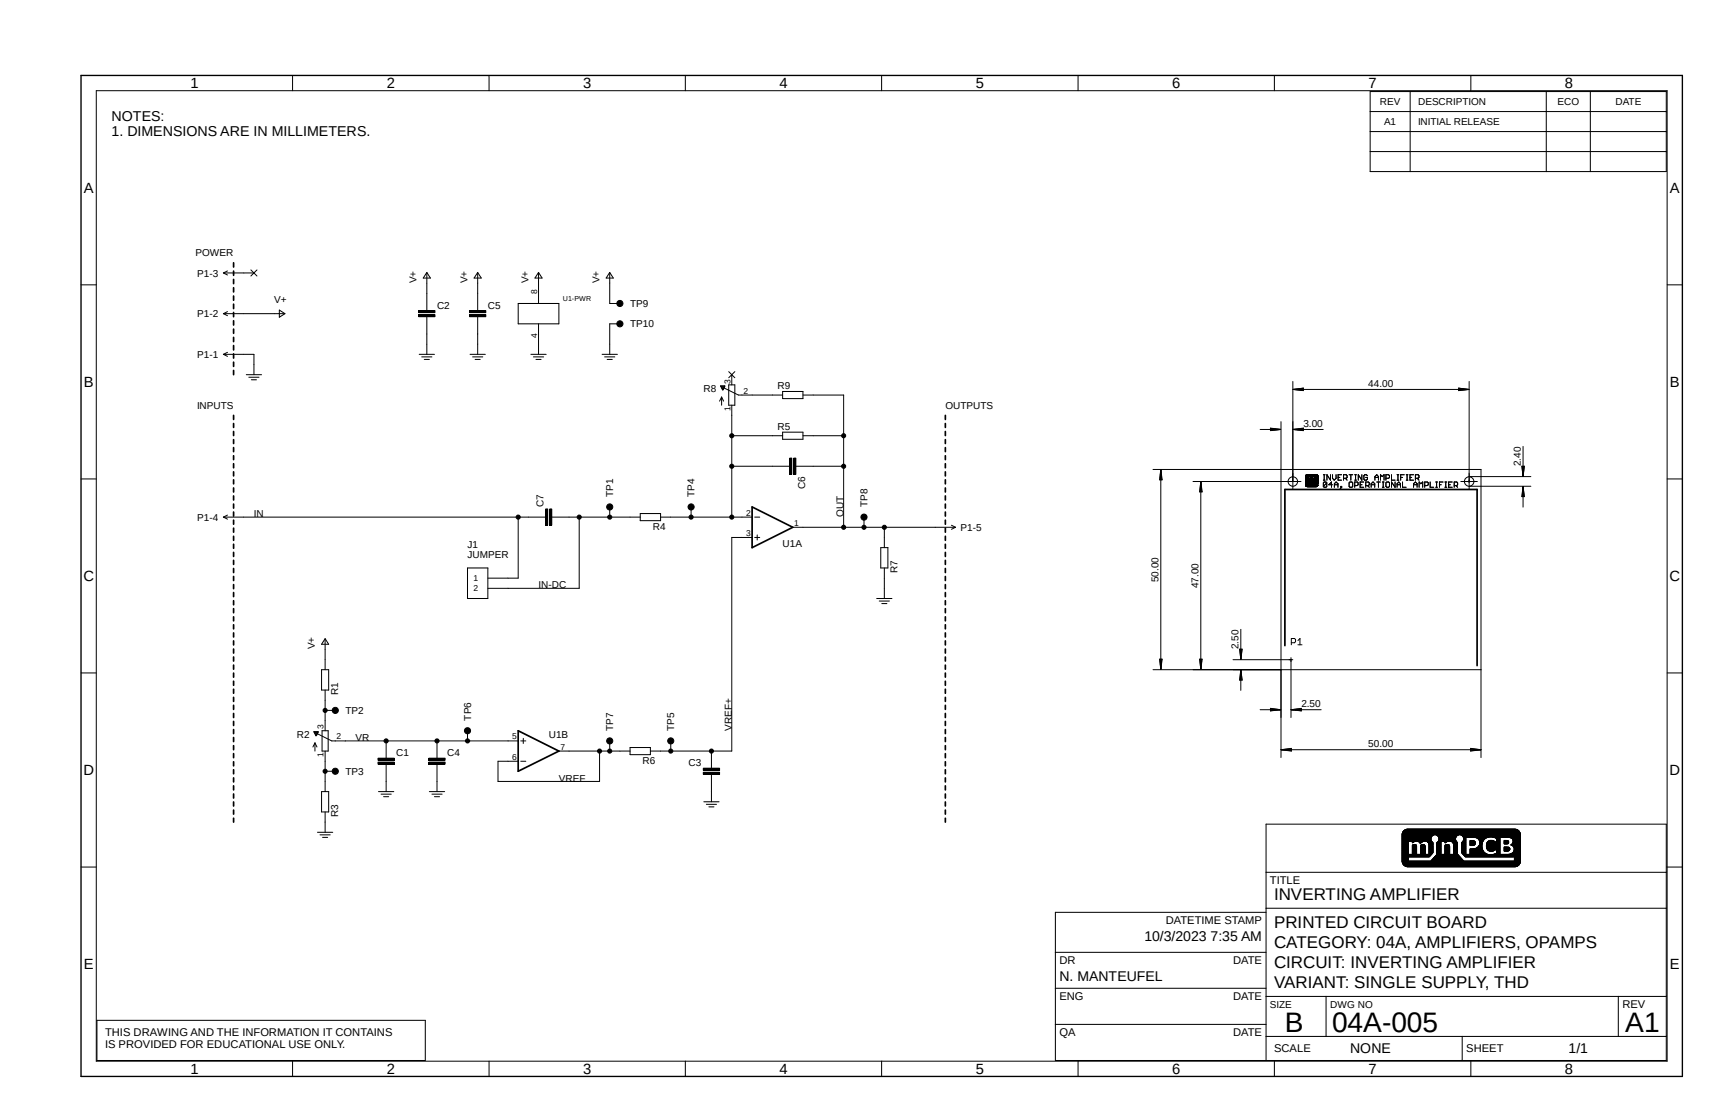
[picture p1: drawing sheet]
<svg xmlns="http://www.w3.org/2000/svg" width="432mm" height="279mm" viewBox="0 0 432 279" stroke-linecap="round" stroke-linejoin="round" font-family="sans-serif">
<defs><g id="words">
<g font-size="7">
<text x="320.8" y="257.8">B</text>
<text x="332.7" y="257.8">04A-005</text>
<text x="405.9" y="257.8">A1</text>
</g>
<g font-size="4.2">
<text x="318.2" y="224.8">INVERTING AMPLIFIER</text>
<text x="318.2" y="231.8">PRINTED CIRCUIT BOARD</text>
<text x="318.2" y="236.8">CATEGORY: 04A, AMPLIFIERS, OPAMPS</text>
<text x="318.2" y="241.8">CIRCUIT: INVERTING AMPLIFIER</text>
<text x="318.2" y="246.8">VARIANT: SINGLE SUPPLY, THD</text>
</g>
<g font-size="3.7">
<text x="47.5" y="22.1">1</text>
<text x="96.6" y="22.1">2</text>
<text x="145.6" y="22.1">3</text>
<text x="194.6" y="22.1">4</text>
<text x="243.7" y="22.1">5</text>
<text x="292.7" y="22.1">6</text>
<text x="341.8" y="22.1">7</text>
<text x="390.8" y="22.1">8</text>
<text x="20.9" y="48.2">A</text>
<text x="417" y="48.2">A</text>
<text x="20.9" y="96.6">B</text>
<text x="417" y="96.6">B</text>
<text x="20.8" y="145.1">C</text>
<text x="416.9" y="145.1">C</text>
<text x="20.8" y="193.6">D</text>
<text x="416.9" y="193.6">D</text>
<text x="20.9" y="242.1">E</text>
<text x="417" y="242.1">E</text>
<text x="47.5" y="268.2">1</text>
<text x="96.6" y="268.2">2</text>
<text x="145.6" y="268.2">3</text>
<text x="194.6" y="268.2">4</text>
<text x="243.7" y="268.2">5</text>
<text x="292.7" y="268.2">6</text>
<text x="341.8" y="268.2">7</text>
<text x="390.8" y="268.2">8</text>
</g>
<g font-size="3.6">
<text x="27.9" y="30.1">NOTES:</text>
<text x="27.9" y="33.9">1. DIMENSIONS ARE IN MILLIMETERS.</text>
</g>
<g font-size="3.5">
<text x="285.8" y="235">10/3/2023 7:35 AM</text>
<text x="264.6" y="245">N. MANTEUFEL</text>
<text x="337.2" y="263">NONE</text>
<text x="391.7" y="263">1/1</text>
</g>
<g font-size="2.8">
<text x="317.2" y="220.8">TITLE</text>
<text x="291.1" y="230.8">DATETIME STAMP</text>
<text x="264.6" y="240.8">DR</text>
<text x="307.9" y="240.8">DATE</text>
<text x="264.6" y="249.8">ENG</text>
<text x="307.9" y="249.8">DATE</text>
<text x="405.2" y="251.8">REV</text>
<text x="26.2" y="258.8">THIS DRAWING AND THE INFORMATION IT CONTAINS</text>
<text x="26.2" y="261.8">IS PROVIDED FOR EDUCATIONAL USE ONLY.</text>
<text x="264.6" y="258.8">QA</text>
<text x="307.9" y="258.8">DATE</text>
<text x="318.2" y="262.8">SCALE</text>
<text x="366.2" y="262.8">SHEET</text>
</g>
<g font-size="2.5">
<text x="344.6" y="26.2">REV</text>
<text x="354.2" y="26.2">DESCRIPTION</text>
<text x="389" y="26.2">ECO</text>
<text x="403.4" y="26.2">DATE</text>
<text x="345.7" y="31.2">A1</text>
<text x="354.2" y="31.2">INITIAL RELEASE</text>
<text x="48.8" y="64">POWER</text>
<text x="49.2" y="69">P1-3</text>
<text x="104.1" y="70.7" transform="rotate(-90 104.1 70.7)">V+</text>
<text x="116.8" y="70.7" transform="rotate(-90 116.8 70.7)">V+</text>
<text x="132" y="70.7" transform="rotate(-90 132 70.7)">V+</text>
<text x="149.7" y="70.7" transform="rotate(-90 149.7 70.7)">V+</text>
<text x="68.5" y="75.8">V+</text>
<text x="109.1" y="77">C2</text>
<text x="121.8" y="77">C5</text>
<text x="157.4" y="76.7">TP9</text>
<text x="49.2" y="79.2">P1-2</text>
<text x="157.4" y="81.7">TP10</text>
<text x="49.2" y="89.4">P1-1</text>
<text x="175.7" y="97.9">R8</text>
<text x="194.2" y="97.2">R9</text>
<text x="341.7" y="96.6">44.00</text>
<text x="49.2" y="102.1">INPUTS</text>
<text x="194.2" y="107.3">R5</text>
<text x="236.1" y="102.1">OUTPUTS</text>
<text x="325.5" y="106.6">3.00</text>
<text x="379.8" y="116.4" transform="rotate(-90 379.8 116.4)">2.40</text>
<text x="153.2" y="124" transform="rotate(-90 153.2 124)">TP1</text>
<text x="173.5" y="124" transform="rotate(-90 173.5 124)">TP4</text>
<text x="201" y="122.2" transform="rotate(-90 201 122.2)">C6</text>
<text x="49.2" y="130">P1-4</text>
<text x="63.4" y="129.1">IN</text>
<text x="135.8" y="126.6" transform="rotate(-90 135.8 126.6)">C7</text>
<text x="210.7" y="129.1" transform="rotate(-90 210.7 129.1)">OUT</text>
<text x="216.7" y="126.6" transform="rotate(-90 216.7 126.6)">TP8</text>
<text x="116.8" y="136.7">J1</text>
<text x="163" y="132.4">R4</text>
<text x="195.5" y="136.6">U1A</text>
<text x="239.9" y="132.5">P1-5</text>
<text x="116.8" y="139.3">JUMPER</text>
<text x="224.1" y="143.1" transform="rotate(-90 224.1 143.1)">R7</text>
<text x="134.5" y="146.9">IN-DC</text>
<text x="289.4" y="145.4" transform="rotate(-90 289.4 145.4)">50.00</text>
<text x="299.3" y="146.9" transform="rotate(-90 299.3 146.9)">47.00</text>
<text x="78.7" y="162.1" transform="rotate(-90 78.7 162.1)">V+</text>
<text x="309.3" y="162.1" transform="rotate(-90 309.3 162.1)">2.50</text>
<text x="84.5" y="173.6" transform="rotate(-90 84.5 173.6)">R1</text>
<text x="86.3" y="178.3">TP2</text>
<text x="117.6" y="179.9" transform="rotate(-90 117.6 179.9)">TP6</text>
<text x="325" y="176.6">2.50</text>
<text x="74.2" y="184.2">R2</text>
<text x="88.8" y="185">VR</text>
<text x="137" y="184.4">U1B</text>
<text x="153.2" y="182.5" transform="rotate(-90 153.2 182.5)">TP7</text>
<text x="168.4" y="182.5" transform="rotate(-90 168.4 182.5)">TP5</text>
<text x="182.8" y="182.5" transform="rotate(-90 182.8 182.5)">VREF+</text>
<text x="99" y="188.8">C1</text>
<text x="111.7" y="188.8">C4</text>
<text x="160.5" y="190.8">R6</text>
<text x="171.9" y="191.3">C3</text>
<text x="341.7" y="186.6">50.00</text>
<text x="86.3" y="193.5">TP3</text>
<text x="139.6" y="195.2">VREF</text>
<text x="84.5" y="204" transform="rotate(-90 84.5 204)">R3</text>
<text x="317.2" y="251.8">SIZE</text>
<text x="332.2" y="251.8">DWG NO</text>
</g>
<g font-size="2.1">
<text x="134.2" y="73.4" transform="rotate(-90 134.2 73.4)">8</text>
<text x="134.2" y="84.4" transform="rotate(-90 134.2 84.4)">4</text>
<text x="182.4" y="95.8" transform="rotate(-90 182.4 95.8)">3</text>
<text x="185.7" y="98.3">2</text>
<text x="182.4" y="102.7" transform="rotate(-90 182.4 102.7)">1</text>
<text x="186.3" y="128.8">2</text>
<text x="198.4" y="131.3">1</text>
<text x="186.3" y="133.8">3</text>
<text x="118.3" y="145.1">1</text>
<text x="118.3" y="147.7">2</text>
<text x="80.8" y="182.1" transform="rotate(-90 80.8 182.1)">3</text>
<text x="84.1" y="184.6">2</text>
<text x="127.9" y="184.6">5</text>
<text x="80.8" y="189.1" transform="rotate(-90 80.8 189.1)">1</text>
<text x="127.9" y="189.7">6</text>
<text x="140" y="187.2">7</text>
</g>
<text font-size="1.8" x="140.6" y="75.3">U1-PWR</text>
</g></defs>
<path d="M19.7 18.5l400.8 250.8M420.5 18.5l-400.8 250.8" fill="none" stroke="#fff" stroke-width=".25"/>
<path d="M20.2 18.8h400v250h-400z" fill="none" stroke="#000" stroke-width=".34"/>
<g fill="none" stroke="#000" stroke-width=".25">
<path d="M73.1 18.8v3.8M122.1 18.8v3.8M171.2 18.8v3.8M220.2 18.8v3.8M269.2 18.8v3.8M318.3 18.8v3.8M367.3 18.8v3.8M24 22.6h392.3v242.4h-392.3zM342.2 22.9h73.9v19.9h-73.9zM342.2 37.8h73.9M342.2 32.9h73.9M342.2 27.9h73.9"/>
<path d="M352.2 22.9v19.9M386.2 22.9v19.9M397.2 22.9v19.9M20.2 71.1h3.8M55.8 78.3h15.2M55.8 78.3l1 .5M55.8 68.2h7.6M55.8 68.2l1 .5M56.8 77.8l-1 .5M56.8 67.6l-1 .6M62.7 67.4l1.5 1.5M64.2 67.4l-1.5 1.5"/>
<path d="M69.8 77.4l1.4 .9-1.4 .9zM104.6 78.6h4v.5h-4zM104.6 77.6h4v.5h-4zM106.6 68.2v9.4M106.6 79.1v9.4M106.6 68l.9 1.4h-1.8zM117.3 78.6h4v.5h-4zM117.3 77.6h4v.5h-4zM119.3 68.2v9.4M119.3 79.1v9.4M119.3 68l.9 1.4h-1.8zM129.4 75.8h10.2v5.1h-10.2z"/>
<path d="M134.5 68.2v7.6M134.5 68l.9 1.4h-1.8zM152.3 68l.9 1.4h-1.8zM152.3 68.2v7.6h2.5M416.3 71.1h3.9M55.8 88.5h7.6v5.1M55.8 88.5l1 .5M56.8 88l-1 .5M61.5 93.6h3.8M62.1 94.2h2.6M62.8 94.8h1.3M104.7 88.5h3.8"/>
<path d="M105.3 89.1h2.6M106 89.7h1.2M117.4 88.5h3.8M118 89.1h2.6M118.7 89.7h1.2M132.6 88.5h3.8M133.2 89.1h2.6M133.9 89.7h1.2M134.5 80.9v7.6M150.4 88.5h3.8M151 89.1h2.5M151.6 89.7h1.3"/>
<path d="M154.8 80.9h-2.5v7.6M180 96.4h1l-.5 1zM180 96.4h.9M180.1 96.6h.7M180.2 99.1v2.1M180.2 99.1l-.5 1.1M180.2 99.1l.5 1.1M180.2 96.8h.6M180.3 97h.4M180.4 97.2h.2M180.9 96.9l3.5 1.7h11.1M181.1 96.4l-.5 1"/>
<path d="M182 96.1h1.5v5.1h-1.5zM182 92.8l1.5 1.5M182.8 93.6v2.5M183.5 92.8l-1.5 1.5M195.5 97.7h5v1.8h-5zM200.5 98.6h10.2v33.1M322.9 95.2v27M323 97.2l2.5-.3v.6zM323 97.2h43.8M323 97.2l2.5 .2M325.5 97.1l-2.5 .1M325.5 96.9l-2.5 .3"/>
<path d="M364.3 96.9l2.5 .3-2.5 .3zM364.3 97.1l2.5 .1M364.3 96.9l2.5 .3M366.8 97.2l-2.5 .2M366.9 95.2v27M20.2 119.6h3.8M182.8 116.4h14.4M182.8 108.8h12.7M182.8 101.2v27.9M195.5 107.9h5v1.8h-5zM197.2 114.4h.5v4h-.5zM198.2 114.4h.6v4h-.6z"/>
<path d="M198.8 116.4h11.9M200.5 108.8h10.2M288 117.2h81.9v71.9M289.9 117.3l.3 2.5h-.6zM289.9 117.3v49.8M289.9 117.3l-.1 2.5M289.9 117.3l.1 2.5M289.9 117.3l-.3 2.5M289.9 117.3l.3 2.5M314.7 107.2h5.1M317.3 106.9l2.5 .3-2.5 .3zM317.3 107.1l2.5 .1"/>
<path d="M317.3 107l2.5 .2M319.8 107.2l-2.5 .2M319.9 105.3v83.8M323 107.2h7.5M323 107.2l2.5-.3v.6zM323 107.2l2.5 .2M325.5 107.1l-2.5 .1M325.5 107l-2.5 .2M326.1 119.5h.8M326.1 120h.8M326.1 119.9h.8M326.1 119.8h.8"/>
<path d="M326.1 119.7h.8M326.1 119.6h.8M326.1 119.4l.8 .1M326.1 119.4h.7M326.1 119.3h.7M326.1 119.2h.7M326.1 119.1h.7M326.1 119h.9M326.1 118.9h3M326.1 118.8h3M326.1 118.7h3M326.2 118.7h2.9"/>
<path d="M326.2 118.6h2.8M326.3 118.6h2.6M326.5 118.5h2.3M326.9 119l-.8 .1M327.2 119h.8M327.3 119.5l.7 .1M327.3 120h.7M327.3 119.9h.7M327.3 119.8h.7M327.3 119.7h.7M327.3 119.6h.7M327.3 119.5h.6"/>
<path d="M327.3 119h.6M327.4 119.5h.4M327.4 119.4h.4M327.4 119.2h.4M327.4 119.1h.4M327.4 119.3h.4M328.2 119h.9M328.3 119.6h.8M328.3 120h.8M328.3 119.9h.8M328.3 119.8h.8M328.3 119.7h.8"/>
<path d="M328.3 119h.8M328.3 119.5h.8M328.4 119.4h.7M328.4 119.2h.7M328.4 119.1h.7M328.4 119.3h.7M329.1 118.9l-3 .1M330.5 119.9h.4M330.5 118.5h.4M330.7 118.5v1.4M332.3 118.5v1.4l-.9-1.4v1.4M332.8 118.5v.9l.4 .5 .5-.5v-.9"/>
<path d="M334.2 119.2h.4M335 118.5h-.8v1.4h.8M335.5 119.4h.7l.2-.2v-.4l-.2-.3h-.7v1.4M336 119.4l.4 .5M336.9 118.5h.9M337.4 118.5v1.4M338.3 119.9h.5M338.3 118.5h.5M338.5 118.5v1.4M340.1 118.5v1.4l-.9-1.4v1.4M341.5 118.8l-.3-.3h-.4l-.2 .3v.8l.2 .3h.4l.3-.3v-.4h-.5M343.4 119.2h.9"/>
<path d="M343.4 119.9v-.9l.4-.5 .5 .5v.9M344.8 119.9v-1.4l.4 .5 .5-.5v1.4M346.1 119.4h.7l.2-.2v-.4l-.2-.3h-.7v1.4M347.5 118.5v1.4h.9M348.9 119.9h.4M348.9 118.5h.4M349.1 118.5v1.4M349.8 119.2h.5M350.7 118.5h-.9v1.4M351.2 119.9h.4M351.2 118.5h.4M351.4 118.5v1.4"/>
<path d="M352.1 119.2h.5M353 118.5h-.9v1.4h.9M353.5 119.4h.7l.2-.2v-.4l-.2-.3h-.7v1.4M353.9 119.4l.5 .5M366.9 119h15.4M380.1 116.4h.6l-.3 2.6zM380.1 116.4l.3 2.6M380.2 116.4l.2 2.6M380.4 111.5v7.5M380.5 116.4l-.1 2.6M380.7 116.4l-.3 2.6M416.3 119.6h3.9"/>
<path d="M55.8 129.1h80.5M55.8 129.1l1 .5M56.8 128.6l-1 .5M129.4 129.1v15.3h-7.6M136.3 127.1h.5v4h-.5zM137.3 127.1h.5v4h-.5zM137.8 129.1h22.1M144.7 129.1v17.8h-22.9M152.3 126.6v2.5M159.9 128.2h5.1v1.8h-5.1zM165 129.1h22.8M172.6 126.6v2.5"/>
<path d="M187.8 134.2h-5v53.3h-20.4M188.5 129.1h1.2M188.5 134.2h1.2M189.1 133.6v1.2M198 131.7h40.6M215.8 129.1v2.6M220 136.7h1.7v5.1h-1.7zM220.9 131.7v5M237.6 131.1l1 .6M238.6 131.7l-1 .5M297.9 120.2h27M299.9 120.3v46.8"/>
<path d="M299.9 120.3l.3 2.5h-.6zM299.9 120.3l-.1 2.5M299.9 120.3l.1 2.5M299.9 120.3l-.3 2.5M299.9 120.3l.2 2.5M326.1 121.2h3M326.1 121.1h3M326.1 120.7h.5M326.1 120.7h.6M326.1 120.6h.7M326.1 120.4h.8M326.1 120.3h.8"/>
<path d="M326.1 120.2h.8M326.1 120.1h.8M326.1 121.3h3M326.2 121.4h2.8M326.3 121.4h2.7M326.4 121.5h2.4M326.8 120.6h-.7M326.8 121h1.6M326.9 120.9h1.4M326.9 120.5h-.8M327 120.8h1.2M327.1 120.7h1"/>
<path d="M327.2 120.6h.9M327.2 120.6h.8M327.2 120.5h.8M327.3 120.4h.7M327.3 120.3h.7M327.3 120.2h.7M327.3 120.1h.7M328.3 120.4h.8M328.3 120.3h.8M328.3 120.2h.8M328.3 120.1h.8M328.3 120.5h.8"/>
<path d="M328.4 120.6h.7M328.5 120.6h.6M328.5 120.7h.6M331.3 120.6l-.2-.2h-.4l-.2 .2v.9M331.3 120.6v.9l-.2 .2h-.4l-.2-.2M331.3 120.6l-.8 .9M332.7 121h-.8l.6-.6v1.3M333.2 121h.9M333.2 121.7v-.9l.5-.4 .4 .4v.9M334.9 121.5h.2v.2h-.2zM335.1 121.7l-.5 .4M336.9 120.6l.2-.2h.5l.2 .2v.9l-.2 .2h-.5l-.2-.2z"/>
<path d="M338.3 121.2h.7l.2-.2v-.4l-.2-.2h-.7v1.3M339.7 121h.4M340.6 120.4h-.9v1.3h.9M341.1 121.2h.6l.3-.2v-.4l-.3-.2h-.6v1.3M341.5 121.2l.5 .5M342.4 121h.9M342.4 121.7v-.9l.5-.4 .4 .4v.9M343.8 120.4h.9M344.3 120.4v1.3M345.2 120.4h.5M345.2 121.7h.5M345.4 120.4v1.3"/>
<path d="M346.1 120.6l.3-.2h.4l.2 .2v.9l-.2 .2h-.4l-.3-.2zM348.4 120.4v1.3l-.9-1.3v1.3M348.9 121h.9M348.9 121.7v-.9l.4-.4 .5 .4v.9M350.3 120.4v1.3h.9M353 121h.9M353 121.7v-.9l.5-.4 .4 .4v.9M354.4 121.7v-1.3l.4 .4 .5-.4v1.3M355.8 121.2h.6l.3-.2v-.4l-.3-.2h-.6v1.3M357.2 120.4v1.3h.9M358.6 120.4h.4M358.6 121.7h.4"/>
<path d="M358.8 120.4v1.3M359.5 121h.4M360.4 120.4h-.9v1.3M360.8 120.4h.5M360.8 121.7h.5M361.1 120.4v1.3M361.8 121h.4M362.7 120.4h-.9v1.3h.9M363.2 121.2h.6l.2-.2v-.4l-.2-.2h-.6v1.3M363.6 121.2l.4 .5M364.9 120.2h4M366.9 121.4h15.4"/>
<path d="M380.4 121.5v5.1M380.4 121.5l.3 2.5h-.6zM380.4 121.5l-.2 2.5M380.4 121.5l.1 2.5M380.4 121.5l-.3 2.5M380.4 121.5l.3 2.5M81.2 159.6v7.6M81.2 159.5l.9 1.4h-1.8zM116.8 141.8h5v7.6h-5zM218.9 149.4h3.9M219.6 150.1h2.5M220.2 150.7h1.3"/>
<path d="M220.9 141.8v7.6M309.9 157.1v7.5M324.1 159.9l.6-.5v1.6M20.2 168h3.8M80.3 167.2h1.8v5.1h-1.8zM81.2 172.3v10.2M81.2 177.4h2.5M288 167.2h81.9M289.6 164.6h.6l-.3 2.5zM289.6 164.6l.3 2.5M289.8 164.6l.1 2.5M290 164.6l-.1 2.5"/>
<path d="M290.2 164.6l-.3 2.5M299.6 164.6h.6l-.3 2.5zM299.6 164.6l.3 2.5M299.8 164.6l.1 2.5M300 164.6l-.1 2.5M300.1 164.6l-.2 2.5M307.9 164.7h15M309.6 162.1h.6l-.3 2.5zM309.8 162.1l.1 2.5M309.9 167.3v5.1M309.9 167.3l.3 2.5h-.6zM309.9 167.3l-.1 2.5"/>
<path d="M309.9 167.3l.1 2.5M309.9 167.3l.3 2.5M310 162.1l-.1 2.5M310.2 162.1l-.3 2.5M314.7 177.2h5.1M317.3 176.9l2.5 .3-2.5 .3zM317.3 177.1l2.5 .1M317.3 177l2.5 .2M319.8 177.2l-2.5 .1M319.8 177.2l-2.5 .3M322.4 164.2v15M322.5 177.2h7.4"/>
<path d="M322.5 177.2l2.5-.3v.6zM322.5 177.2l2.5 .1M322.5 177.2l2.5 .3M322.5 160.5h.8l.3-.3v-.5l-.3-.3h-.8v1.6M324.1 161h1.1M325 177.1l-2.5 .1M325 177l-2.5 .2M416.3 168h3.9M78.4 182.7h1l-.5 1zM78.5 182.9h.8M78.6 183.1h.6M78.7 185.5v2"/>
<path d="M78.7 185.5l-.6 1M78.7 185.5l.5 1M78.7 183.3h.4M78.8 183.5h.2M78.9 183.6h.1M79.3 183.2l3.5 1.8h46.6M79.5 182.8l-.5 .9M80.3 197.7h1.8v5h-1.8zM80.4 182.5h1.6v5h-1.6zM81.2 187.5v10.2M81.2 192.6h2.5M94.4 190.3h4.1v.5h-4.1z"/>
<path d="M94.4 189.3h4.1v.5h-4.1zM94.5 197.7h3.8M95.2 198.3h2.5M95.8 198.9h1.3M96.4 185v4.3M96.4 190.8v6.9M107.1 190.3h4.1v.5h-4.1zM107.1 189.3h4.1v.5h-4.1zM107.2 197.7h3.8M107.9 198.3h2.5M108.5 198.9h1.3M109.1 185v4.3"/>
<path d="M109.1 190.8v6.9M116.8 182.5v2.5M130 185h1.3M130 190.1h1.3M130.7 184.4v1.2M139.6 187.5h17.8M149.7 187.5v7.6h-25.3v-5h5M152.3 185v2.5M157.4 186.6h5v1.8h-5zM167.5 185v2.5M175.6 192.8h4.1v.5h-4.1zM175.6 191.8h4.1v.5h-4.1z"/>
<path d="M177.7 187.5v4.3M177.7 193.3v6.9M320 187.2l2.5-.3v.6zM320 187.2h49.8M320 187.2l2.5 .1M320 187.2l2.5 .3M322.5 187.1l-2.5 .1M322.5 186.9l-2.5 .3M367.3 186.9l2.5 .3-2.5 .3zM367.3 187.1l2.5 .1M367.3 186.9l2.5 .3M369.8 187.2l-2.5 .1"/>
<path d="M369.8 187.2l-2.5 .3M20.2 216.5h3.8M79.3 207.8h3.8M79.9 208.4h2.6M80.6 209.1h1.2M81.2 202.7v5.1M175.8 200.2h3.8M176.4 200.8h2.5M177 201.5h1.3M316.2 217.8h99.9M350.2 215.3h29.5M350.2 215.2h29.5"/>
<path d="M350.2 215.1h29.5M350.2 215h29.5M350.2 215h1.5M350.2 214.9h1.5M350.2 214.8h1.5M350.2 214.7h1.5M350.2 214.6h1.5M350.2 214.5h1.5M350.2 214.4h1.5M350.2 214.3h1.5M350.2 214.2h1.5M350.2 214.1h1.5"/>
<path d="M350.2 214h1.5M350.2 213.9h6.8M350.2 213.8h6.9M350.2 213.7h7M350.2 213.5h7.1M350.2 213.4h7.3M350.2 213.3h7.3M350.2 213.3h1.5M350.2 213.2h1.5M350.2 213.1h1.5M350.2 213h1.5M350.2 212.9h1.5"/>
<path d="M350.2 212.8h1.5M350.2 212.7h1.5M350.2 212.6h1.5M350.2 212.5h1.5M350.2 212.4h1.5M350.2 212.3h1.5M350.2 212.2h1.5M350.2 212.1h1.5M350.2 212h1.5M350.2 211.9h1.5M350.2 211.8h1.5M350.2 211.7h1.5"/>
<path d="M350.2 211.6h1.5M350.2 211.5h1.5M350.2 211.4h1.5M350.2 211.3h1.5M350.2 211.2h1.5M350.2 211.1h1.5M350.2 211h1.5M350.2 210.9h1.5M350.2 210.8h1.5M350.2 210.7h1.5M350.2 210.6h1.5M350.2 210.5h1.5"/>
<path d="M350.2 210.4h1.5M350.2 210.3h1.5M350.2 210.2h1.5M350.2 210.1h1.5M350.2 210.1h3.2M350.2 210h7.3M350.2 209.9h7.3M350.2 209.8h7.2M350.2 209.7h7.2M350.2 209.6h7.1M350.2 209.5h7.1M350.2 209.4h7.1"/>
<path d="M350.2 209.3h7.1M350.2 209.3h7.2M350.2 209.2h7.2M350.2 209.1h7.2M350.2 209h7.2M350.2 209h7.3M350.2 208.9h7.3M350.2 208.8h7.4M350.2 208.7h7.5M350.2 208.5h7.8M350.2 208.4h29.5M350.2 208.3h29.5"/>
<path d="M350.2 208.2h29.5M350.2 215.4h29.4M350.2 215.3h29.4M350.2 208.1h29.4M350.3 215.5h29.3M350.3 215.4h29.3M350.3 208h29.3M350.3 207.9h29.3M350.3 215.6h29.3M350.3 207.8h29.3M350.4 215.7h29.1M350.4 215.8h29.1"/>
<path d="M350.4 207.7h29.1M350.4 215.8h29M350.4 207.6h29M350.5 215.9h28.8M350.5 215.9h28.9M350.5 207.5h28.9M350.6 207.5h28.7M350.6 216h28.7M350.6 207.4h28.7M350.6 216.1h28.6M350.7 207.3h28.5M350.7 207.3h28.4"/>
<path d="M350.8 216.2h28.3M350.9 207.2h28.1M350.9 207.2h28M351 216.3h27.9M351 216.3h27.8M351.1 207.1h27.7M351.2 207.1h27.4M351.3 216.4h27.2M351.5 216.5h26.9M352.7 213.3h1.1M352.7 213.2h1.1M352.7 213.1h1.1"/>
<path d="M352.7 213h1.1M352.7 212.9h1.1M352.7 212.8h1.1M352.7 212.7h1.1M352.7 212.6h1.1M352.7 212.5h1.1M352.7 212.4h1.1M352.7 212.3h1.1M352.7 212.2h1.1M352.7 212.1h1.1M352.7 212h1.1M352.7 211.9h1.1"/>
<path d="M352.7 211.8h1.1M352.7 211.7h1.1M352.7 211.6h1.1M352.7 211.5h1.1M352.7 211.4h1.1M352.7 211.3h1.1M352.7 211.2h1.1M352.7 211.2h1M352.7 211.1h1M352.7 211h1M352.7 210.4h.1M352.7 210.2h.4"/>
<path d="M352.8 211h.9M353 210.9h.6M353 210.3h-.3M353.1 210.9h.4M353.3 210.1l-.6 .1M354.1 210.1h1.4M354.2 210.1h1.2M354.4 210.2h.8M354.4 210.3h.7M354.5 210.4h.5M354.6 210.4h.3M354.7 210.6h.1"/>
<path d="M354.7 210.5h.1M354.8 213.3h1.1M354.8 213.2h1.1M354.8 213.1h1.1M354.8 213h1.1M354.8 212.9h1.1M354.8 212.8h1.1M354.8 212.7h1.1M354.8 212.6h1.1M354.8 212.5h1.1M354.8 212.4h1.1M354.8 212.3h1.1"/>
<path d="M354.8 212.2h1.1M354.8 212.1h1.1M354.8 212h1.1M354.8 211.9h1.1M354.8 211.8h1.1M354.8 211.7h1.1M354.8 211.6h1.1M354.8 211.5h1.1M354.8 211.4h1.1M354.8 211.3h1.1M354.8 211.2h1.1M354.8 211.1h1.1"/>
<path d="M354.8 211h1M354.9 211h.9M355.1 210.9h.6M355.2 210.9h.4M356.2 210.1h1.3M356.4 210.1l1.2 .1M356.5 210.2h1.2M356.6 210.3h1.2M356.7 210.4h1.1M356.7 210.5h1.1M356.8 210.6h1M356.8 210.7h1"/>
<path d="M356.9 210.8h.9M356.9 213.3h.6M356.9 213.2h.7M356.9 213.1h.8M356.9 213h.9M356.9 212.9h.9M356.9 212.8h.9M356.9 212.7h.9M356.9 212.6h.9M356.9 212.5h.9M356.9 212.4h.9M356.9 212.3h.9"/>
<path d="M356.9 212.2h.9M356.9 212.1h.9M356.9 212h.9M356.9 211.9h.9M356.9 211.8h.9M356.9 211.7h.9M356.9 211.6h.9M356.9 211.5h.9M356.9 211.4h.9M356.9 211.3h.9M356.9 211.2h.9M356.9 211.1h.9"/>
<path d="M356.9 211h.9M356.9 210.9h.9M357 214h-6.8M357 213.8l-6.8 .1M357.2 213.7h-7M357.3 213.6h-7.1M357.4 215h8.1M357.4 214.9h8.1M357.4 213.4l-7.2 .1M357.4 209.1l-7.2 .1M357.5 214.8h7.9M357.5 210l-7.3 .1"/>
<path d="M357.5 208.8l-7.3 .1M357.6 214.7h7.7M357.7 214.6h7.5M357.7 208.7h-7.5M357.8 214.5h7.3M357.8 212.9l-.9 .1M357.9 214.4h7.1M357.9 208.6h-7.7M358 214.3h6.9M358.1 214.2h6.7M358.2 214.1h6.5M358.2 214h6.5"/>
<path d="M358.3 214h6.4M358.4 213.9h6.1M358.4 213.8h6M358.5 213.7h5.9M358.6 213.7h5.7M358.6 213.6h5.7M358.7 213.5h5.5M358.8 213.4h5.3M358.8 208.5h5.3M358.9 213.3l5.2 .1M358.9 213.3h.9M358.9 213.2h.9"/>
<path d="M358.9 213.1h.9M358.9 213h.9M358.9 212.9h.9M358.9 212.8h.9M358.9 212.7h.9M358.9 212.6h.9M358.9 212.5h.9M358.9 212.4h.9M358.9 212.3h.9M358.9 212.2h.9M358.9 212.1h.9M358.9 212h.9"/>
<path d="M358.9 211.9h.9M358.9 211.8h.9M358.9 211.7h.9M358.9 211.6h.9M358.9 211.5h.9M358.9 211.4h.9M358.9 211.3h.9M358.9 211.2h.9M358.9 211.1h.9M358.9 211h.9M358.9 210.9h.9M358.9 210.8h.9"/>
<path d="M358.9 210.7h.9M358.9 210.6h.9M358.9 210.5h.9M358.9 210.4h.9M358.9 208.6h5.2M358.9 210.3h.9M359 208.7h4.9M359.1 210.2h.7M359.2 210.1h2.4M359.2 208.8h4.5M359.2 210.1h4.5M359.2 208.9h4.4"/>
<path d="M359.3 210h4.3M359.3 209.9h4.3M359.3 209h4.3M359.3 209.8h4.3M359.3 209.1h4.3M359.4 209.8h4.2M359.4 209.7h4.1M359.4 209.3h4.1M359.4 209.2h4.1M359.4 209.6h4.1M359.4 209.5h4.1M359.4 209.4h4.1"/>
<path d="M360.9 213.3h1.1M360.9 213.2h1.1M360.9 213.1h1.1M360.9 213h1.1M360.9 212.9h1.1M360.9 212.8h1.1M360.9 212.7h1.1M360.9 212.6h1.1M360.9 212.5h1.1M360.9 212.4h1.1M360.9 212.3h1.1M360.9 212.2h1.1"/>
<path d="M360.9 212.1h1.1M360.9 212h1.1M360.9 211.9h1.1M360.9 211.8h1.1M360.9 211.7h1.1M360.9 211.6h1.1M360.9 211.5h1.1M360.9 211.4h1.1M360.9 211.3h1.1M360.9 211.2h1.1M360.9 211.1h1.1M360.9 211h1"/>
<path d="M360.9 210.4h.1M360.9 210.2h.4M361.2 210.9h.6M361.2 210.3h-.3M361.2 210.9h.5M361.4 210.1l-.5 .1M362.3 210.1h1.4M362.5 210.1l1.3 .1M362.6 210.2h1.2M362.7 210.3h1.2M362.8 210.4h1.2M362.9 210.5h1.1"/>
<path d="M362.9 210.6h1.1M363 210.7h1M363 210.8h1M363.1 211.1h.9M363.1 211h.9M363.1 210.9h.9M363.1 213.3h.9M363.1 213.2h.9M363.1 213.1h.9M363.1 213h.9M363.1 212.9h.9M363.1 212.8h.9"/>
<path d="M363.1 212.7h.9M363.1 212.6h.9M363.1 212.5h.9M363.1 212.4h.9M363.1 212.3h.9M363.1 212.2h.9M363.1 212.1h.9M363.1 212h.9M363.1 211.9h.9M363.1 211.8h.9M363.1 211.7h.9M363.1 211.6h.9"/>
<path d="M363.1 211.5h.9M363.1 211.4h.9M363.1 211.3h.9M363.1 211.2h.9M363.6 209.1l-4.2 .1M363.6 209h-4.3M365 208.5h14.7M365 208.6h14.7M365 212.9h1.1M365 212.8h1.1M365 212.7h1.1M365 212.6h1.1"/>
<path d="M365 212.5h1.1M365 212.4h1.1M365 212.3h1.1M365 212.2h1.1M365 212.1h1.1M365 212h1.1M365 211.9h1.1M365 211.8h1.1M365 211.7h1.1M365 211.6h1.1M365 211.5h1.1M365 211.4h1.1"/>
<path d="M365 211.3h1.1M365 211.2h1.1M365 211.1h1.1M365 211h1.1M365 210.9h1.1M365 210.8h1.1M365 210.7h1.1M365 210.6h1.1M365 210.5h1.1M365 210.4h1.1M365.1 210.3h1M365.1 213h1"/>
<path d="M365.2 213.1h.9M365.2 208.7h14.5M365.2 210.2h.9M365.3 213.2h.8M365.3 210.1h.8M365.3 208.8h14.4M365.3 213.3h.8M365.4 213.3l6.4 .1M365.4 210h.7M365.4 208.9h14.3M365.4 209h14.3M365.5 213.4h14.2"/>
<path d="M365.5 209.9h.6M365.5 209.8h.6M365.5 209.1h.6M365.5 209h6.3M365.5 209.7h.6M365.5 209.3h.6M365.5 209.2h.6M365.5 209.6h.6M365.5 209.5h.6M365.5 209.4h.6M365.6 213.5h14.1M365.6 213.6h14.1"/>
<path d="M365.7 213.7h14M365.8 213.8h13.9M365.9 214h13.8M365.9 213.9h13.8M367.2 213.3h4.2M367.2 213.2h4.1M367.2 213.1h3.9M367.2 213h3.7M367.2 212.9h3.6M367.2 212.8l3.5 .1M367.2 212.8h3.4M367.2 212.7h3.4"/>
<path d="M367.2 212.6l3.3 .1M367.2 212.6h3.3M367.2 212.5l3.3 .1M367.2 212.5h3.2M367.2 212.4h3.2M367.2 212.3h3.1M367.2 212.2h3.1M367.2 212.1l3 .1M367.2 212.1h3M367.2 212h3M367.2 211h.9M367.2 210.9h1.1"/>
<path d="M367.2 210.8h1.2M367.2 210.7h1.2M367.2 210.6h1.2M367.2 210.5h1.2M367.2 210.4h1.2M367.2 210.3h1.2M367.2 210.2h1.2M367.2 210.1l1.2 .1M367.2 210.1h1.1M367.2 210h1.1M367.2 210h1M367.2 209.9h.9"/>
<path d="M367.9 211.9h2.3M368.1 211.1h-.9M368.1 209.1h3.5M368.3 210.9l-1.1 .1M368.3 210.8l-1.1 .1M368.3 209.1h3.2M368.5 211.8h1.7M368.6 211.8h1.6M368.8 209.2h2.4M368.8 211.7h1.3M368.8 209.3h2.3M368.9 211.7h1.2"/>
<path d="M369 211.6h1.1M369 209.3h2M369 211.5h1.1M369.1 209.4h1.8M369.1 211.5h1M369.2 211.4h.9M369.2 209.5h1.6M369.2 211.3h.9M369.3 211.3h.8M369.3 211.2h.8M369.3 209.6h1.3M369.3 209.6h1.4"/>
<path d="M369.4 211.2h.7M369.4 209.7h1.2M369.4 211.1h.7M369.4 209.8h1.1M369.4 211h.7M369.5 210.9h.6M369.5 210.8h.6M369.5 210h.9M369.5 209.9h.9M369.5 210.7h.6M369.5 210.7h.7M369.5 210.6h.7"/>
<path d="M369.5 210.5h.7M369.5 210.4h.7M369.5 210.2h.8M369.5 210.1h.8M369.5 210h.8M370.2 210.3h-.7M370.8 209.5h-1.6M371.2 211.5h3.4M371.2 211.4h3.4M371.2 211.3h3.4M371.2 211.2h3.4M371.2 211.1h3.4"/>
<path d="M371.2 211h3.4M371.2 210.9h3.4M371.3 211.7h3.3M371.3 211.6h3.3M371.3 211.5h3.3M371.3 210.9h3.3M371.3 210.8h3.3M371.3 210.7h3.3M371.3 211.9h3.3M371.3 211.8h3.3M371.3 210.6h3.3M371.3 210.5h3.3"/>
<path d="M371.4 212h3.2M371.4 210.4h3.2M371.4 212.1h2.2M371.4 210.4h2.2M371.4 210.3h2.2M371.5 212.1h2M371.5 210.2h2M371.6 212.3h1.7M371.6 212.2h1.8M371.6 210.1l1.8 .1M371.6 210.1h1.7M371.7 212.3h1.5"/>
<path d="M371.7 210l1.5 .1M371.7 212.4h1.4M371.8 210h1.3M371.9 212.5h1.1M371.9 209.9h1.1M372 212.5h.8M372.1 209.8h.7M372.8 213.4h6.9M372.8 209h6.9M373.1 209.1h1.5M373.1 213.3h1.5M373.3 213.2h1.3"/>
<path d="M373.5 213.1h1.1M373.5 209.2h1.1M373.5 209.3h1.1M373.6 213.1h1M373.7 209.3h.9M373.8 213h.8M373.8 212.9h.8M373.8 212.8h.8M373.8 212.7h.8M373.8 212.6h.8M373.8 212.5h.8M373.8 212.4h.8"/>
<path d="M373.8 212.3h.8M373.8 212.2h.8M373.8 212.1h.8M373.8 210.4h.8M373.8 210.3h.8M373.8 210.2h.8M373.8 210.1h.8M373.8 210h.8M373.8 209.9h.8M373.8 209.8h.8M373.8 209.7h.8M373.8 209.6h.8"/>
<path d="M373.8 209.5h.8M373.8 209.4h.8M375.7 212.5h.9M375.7 212.5h1.1M375.7 212.3h1.2M375.7 212.3h1.3M375.7 212.2h1.3M375.7 212.1h1.4M375.7 212h1.4M375.7 211.9h1.4M375.7 211.8h1.4M375.7 211.8h1.3"/>
<path d="M375.7 211.7h1.3M375.7 211.6l1.3 .1M375.7 211.6h1.2M375.7 211.5h1.1M375.7 211.5h.9M375.7 210.7h.9M375.7 210.6h1M375.7 210.5h1.1M375.7 210.4h1.1M375.7 210.3h1.1M375.7 210.2h1.1M375.7 210.1h1.1"/>
<path d="M375.7 210h1M375.7 209.9h.9M375.7 209.8h.6M376.6 210.7h-.9M376.7 209.1h3M376.9 212.4h-1.2M376.9 213.3h2.8M376.9 209.1h2.8M377.1 212.1l-1.4 .1M377.2 213.2h2.5M377.3 210.9h2.4M377.3 209.2h2.4"/>
<path d="M377.4 209.3h2.3M377.4 213.1h2.3M377.4 210.9h2.3M377.4 211h2.3M377.5 213.1h2.2M377.5 211.1h2.2M377.5 209.3h2.2M377.6 210.8h2.1M377.6 213h2.1M377.6 210.7h2.1M377.6 209.4h2.1M377.7 213h2"/>
<path d="M377.7 210.7h2M377.7 209.5h2M377.7 211.2h2M377.7 210.6h2M377.8 212.9h1.9M377.8 211.2h1.9M377.8 210.5h1.9M377.8 209.6h1.9M377.8 210.4h1.9M377.8 209.7h1.9M377.9 210.4h1.8M377.9 210.3h1.8"/>
<path d="M377.9 209.8h1.8M377.9 212.8h1.8M377.9 211.3h1.8M377.9 210.2h1.8M377.9 210.1h1.8M377.9 210h1.8M377.9 209.9h1.8M378 212.7h1.7M378 212.6h1.7M378 211.4h1.7M378 211.5h1.7M378.1 212.5h1.6"/>
<path d="M378.1 211.6h1.6M378.1 211.5h1.6M378.1 212.4h1.6M378.2 212.3h1.5M378.2 212.2h1.5M378.2 212.1h1.5M378.2 212h1.5M378.2 211.9h1.5M378.2 211.8h1.5M378.2 211.7h1.5M378.2 215h1.5M378.2 214.9h1.5"/>
<path d="M378.2 214.8h1.5M378.2 214.7h1.5M378.2 214.6h1.5M378.2 214.5h1.5M378.2 214.4h1.5M378.2 214.3h1.5M378.2 214.2h1.5M378.2 214.1h1.5M378.2 214h1.5M379.7 208.4l-29.5 .1M416.3 216.5h3.9M263.6 237.8h52.6"/>
<path d="M316.2 227.8h-52.6v37h152.5v-59h-99.9v59M316.2 226.8h99.9M24.2 254.8h82v10h-82zM263.6 255.8h52.6M263.6 246.8h52.6M316.2 248.8h99.9M316.2 258.8h99.9M331.2 248.8v10M365.2 258.8v6M404.2 248.8v10M73.1 265v3.8M122.1 265v3.8"/>
<path d="M171.2 265v3.8M220.2 265v3.8M269.2 265v3.8M318.3 265v3.8M367.3 265v3.8"/>
<circle cx="154.8" cy="75.8" r=".76"/>
<circle cx="154.8" cy="80.9" r=".76"/>
<circle cx="182.7" cy="116.4" r=".51"/>
<circle cx="182.7" cy="108.8" r=".51"/>
<circle cx="210.7" cy="116.4" r=".51"/>
<circle cx="210.7" cy="108.8" r=".51"/>
<circle cx="129.4" cy="129.1" r=".51"/>
<circle cx="144.6" cy="129.1" r=".51"/>
<circle cx="152.3" cy="129.1" r=".51"/>
<circle cx="152.3" cy="126.6" r=".76"/>
<circle cx="172.6" cy="129.1" r=".51"/>
<circle cx="172.6" cy="126.6" r=".76"/>
<circle cx="182.7" cy="129.1" r=".51"/>
<circle cx="210.7" cy="131.7" r=".51"/>
<circle cx="215.8" cy="131.7" r=".51"/>
<circle cx="215.8" cy="129.1" r=".76"/>
<circle cx="220.8" cy="131.7" r=".51"/>
<circle cx="322.9" cy="120.2" r="1.18"/>
<circle cx="366.9" cy="120.2" r="1.18"/>
<circle cx="81.2" cy="177.4" r=".51"/>
<circle cx="83.7" cy="177.4" r=".76"/>
<circle cx="81.2" cy="192.6" r=".51"/>
<circle cx="83.7" cy="192.6" r=".76"/>
<circle cx="96.4" cy="185" r=".51"/>
<circle cx="109.1" cy="185" r=".51"/>
<circle cx="116.8" cy="185" r=".51"/>
<circle cx="116.8" cy="182.5" r=".76"/>
<circle cx="149.7" cy="187.5" r=".51"/>
<circle cx="152.3" cy="187.5" r=".51"/>
<circle cx="152.3" cy="185" r=".76"/>
<circle cx="167.5" cy="187.5" r=".51"/>
<circle cx="167.5" cy="185" r=".76"/>
<circle cx="177.7" cy="187.5" r=".51"/>
</g>
<g fill="none" stroke="#000" stroke-width=".42">
<path d="M58.3 65.6v1.1M58.3 67.7v1M58.3 69.8v1M58.3 71.8v1.1M58.3 73.9v1.1M58.3 75.9v1.1M58.3 78v1.1M58.3 80.1v1.1M58.3 82.2v1M58.3 84.2v1.1M58.3 86.3v1.1M58.3 88.3v1.1"/>
<path d="M58.3 90.4v1.1M58.3 92.5v1.1M58.3 103.7v1M58.3 105.7v1M58.3 107.7v1.1M58.3 109.8v.9M58.3 111.8v1M58.3 113.8v1M58.3 115.8v1M58.3 117.8v1M58.3 119.8v1M236.1 103.7v1"/>
<path d="M236.1 105.7v1M236.1 107.7v1.1M236.1 109.8v.9M236.1 111.8v1M236.1 113.8v1M236.1 115.8v1M236.1 117.8v1M236.1 119.8v1M58.3 121.8v1.1M58.3 123.8v1M58.3 125.9v1M58.3 127.8v1.1"/>
<path d="M58.3 129.9v1M58.3 131.9v1M58.3 133.9v1M58.3 135.9v1M58.3 137.9v1M58.3 139.9v1M187.8 126.6l10.2 5.1-10.2 5zM236.1 121.8v1.1M236.1 123.8v1M236.1 125.9v1M236.1 127.8v1.1M236.1 129.9v1"/>
<path d="M236.1 131.9v1M236.1 133.9v1M236.1 135.9v1M236.1 137.9v1M236.1 139.9v1M58.3 141.9v1.1M58.3 143.9v1M58.3 146v1M58.3 148v1M58.3 150v1M58.3 152v1M58.3 154v1"/>
<path d="M58.3 156v1M58.3 158v1M236.1 141.9v1.1M236.1 143.9v1M236.1 146v1M236.1 148v1M236.1 150v1M236.1 152v1M236.1 154v1M236.1 156v1M236.1 158v1M58.3 160v1"/>
<path d="M58.3 162.1v1M58.3 164v1.1M58.3 166.1v1M58.3 168.1v1M58.3 170.1v1M58.3 172.1v1M58.3 174.1v1M58.3 176.1v1M58.3 178.1v1.1M236.1 160v1M236.1 162.1v1M236.1 164v1.1"/>
<path d="M236.1 166.1v1M236.1 168.1v1M236.1 170.1v1M236.1 172.1v1M236.1 174.1v1M236.1 176.1v1M236.1 178.1v1.1M320.9 161.2v-39h48v44M58.3 180.1v1M58.3 182.2v1M58.3 184.1v1.1M58.3 186.2v1"/>
<path d="M58.3 188.2v1M58.3 190.2v1M58.3 192.2v1M58.3 194.2v1M58.3 196.2v1M58.3 198.2v1.1M129.4 182.5l10.2 5-10.2 5.1zM236.1 180.1v1M236.1 182.2v1M236.1 184.1v1.1M236.1 186.2v1M236.1 188.2v1"/>
<path d="M236.1 190.2v1M236.1 192.2v1M236.1 194.2v1M236.1 196.2v1M236.1 198.2v1.1M58.3 200.2v1.1M58.3 202.3v1M58.3 204.3v1M236.1 200.2v1.1M236.1 202.3v1M236.1 204.3v1"/>
</g>
<g fill="#000">
<path d="M104.6 78.6h4v.5h-4z" fill-rule="evenodd"/>
<path d="M104.6 77.6h4v.5h-4z" fill-rule="evenodd"/>
<path d="M117.3 78.6h4v.5h-4z" fill-rule="evenodd"/>
<path d="M117.3 77.6h4v.5h-4z" fill-rule="evenodd"/>
<path d="M197.2 114.4h.5v4h-.5z" fill-rule="evenodd"/>
<path d="M198.2 114.4h.6v4h-.6z" fill-rule="evenodd"/>
<path d="M136.3 127.1h.5v4h-.5z" fill-rule="evenodd"/>
<path d="M137.3 127.1h.5v4h-.5z" fill-rule="evenodd"/>
<path d="M94.4 190.3h4.1v.5h-4.1z" fill-rule="evenodd"/>
<path d="M94.4 189.3h4.1v.5h-4.1z" fill-rule="evenodd"/>
<path d="M107.1 190.3h4.1v.5h-4.1z" fill-rule="evenodd"/>
<path d="M107.1 189.3h4.1v.5h-4.1z" fill-rule="evenodd"/>
<path d="M175.6 192.8h4.1v.5h-4.1z" fill-rule="evenodd"/>
<path d="M175.6 191.8h4.1v.5h-4.1z" fill-rule="evenodd"/>
<circle cx="154.8" cy="75.8" r=".76"/>
<circle cx="154.8" cy="80.9" r=".76"/>
<circle cx="182.7" cy="116.4" r=".51"/>
<circle cx="182.7" cy="108.8" r=".51"/>
<circle cx="210.7" cy="116.4" r=".51"/>
<circle cx="210.7" cy="108.8" r=".51"/>
<circle cx="129.4" cy="129.1" r=".51"/>
<circle cx="144.6" cy="129.1" r=".51"/>
<circle cx="152.3" cy="129.1" r=".51"/>
<circle cx="152.3" cy="126.6" r=".76"/>
<circle cx="172.6" cy="129.1" r=".51"/>
<circle cx="172.6" cy="126.6" r=".76"/>
<circle cx="182.7" cy="129.1" r=".51"/>
<circle cx="210.7" cy="131.7" r=".51"/>
<circle cx="215.8" cy="131.7" r=".51"/>
<circle cx="215.8" cy="129.1" r=".76"/>
<circle cx="220.8" cy="131.7" r=".51"/>
<circle cx="81.2" cy="177.4" r=".51"/>
<circle cx="83.7" cy="177.4" r=".76"/>
<circle cx="81.2" cy="192.6" r=".51"/>
<circle cx="83.7" cy="192.6" r=".76"/>
<circle cx="96.4" cy="185" r=".51"/>
<circle cx="109.1" cy="185" r=".51"/>
<circle cx="116.8" cy="185" r=".51"/>
<circle cx="116.8" cy="182.5" r=".76"/>
<circle cx="149.7" cy="187.5" r=".51"/>
<circle cx="152.3" cy="187.5" r=".51"/>
<circle cx="152.3" cy="185" r=".76"/>
<circle cx="167.5" cy="187.5" r=".51"/>
<circle cx="167.5" cy="185" r=".76"/>
<circle cx="177.7" cy="187.5" r=".51"/>
</g>
<use href="#words"/>
</svg>
